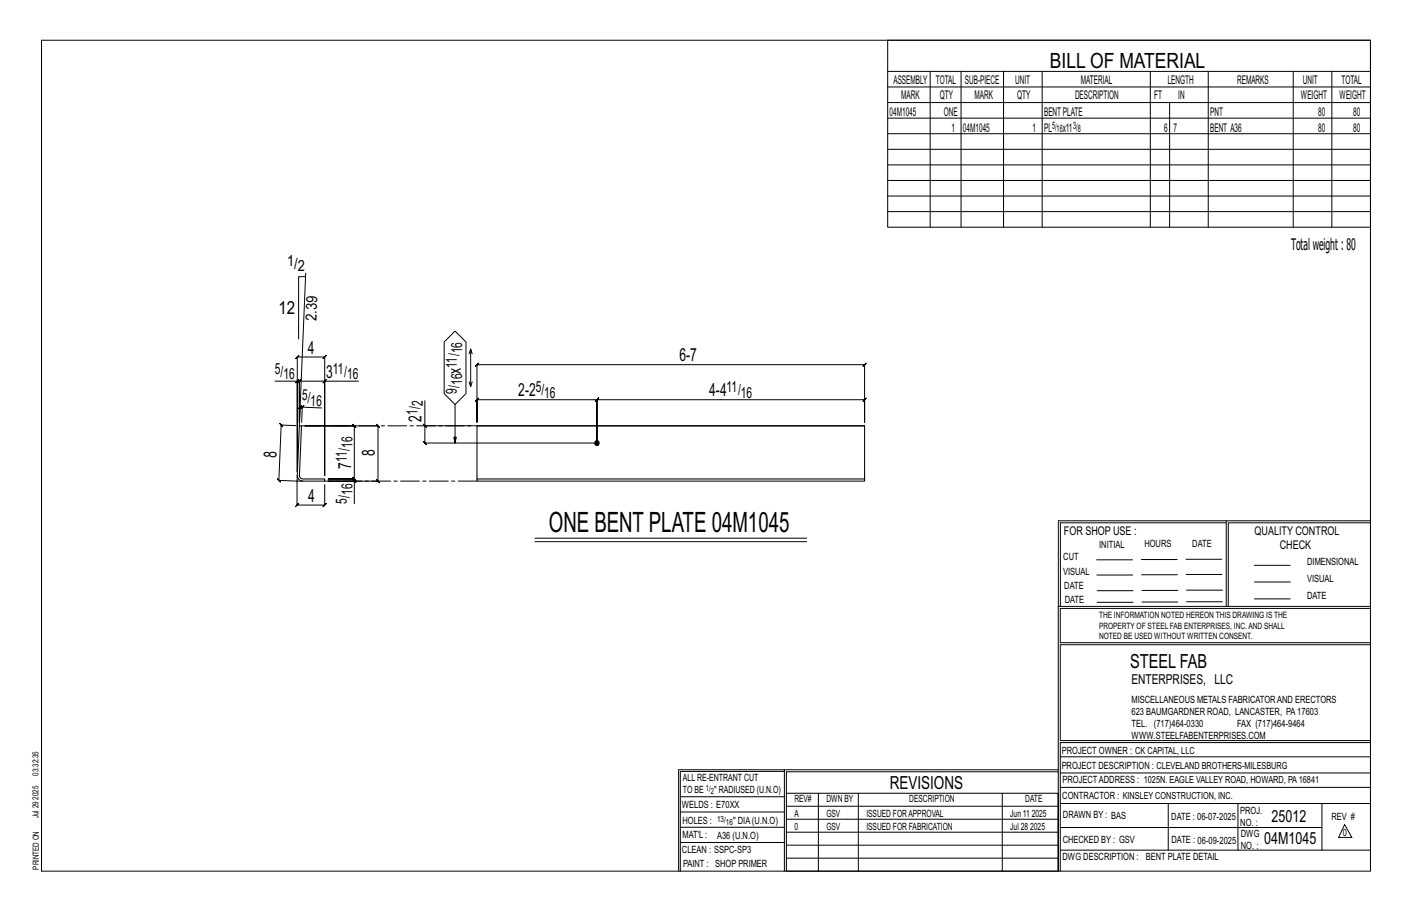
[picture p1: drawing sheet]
<svg xmlns="http://www.w3.org/2000/svg" width="432mm" height="279mm" viewBox="0 0 432 279" stroke-linecap="round" stroke-linejoin="round" font-family="sans-serif">
<defs><g id="words">
<text font-size="8.6" x="167.8" y="162.6">ONE BENT PLATE 04M1045</text>
<text font-size="6.4" x="321.1" y="20.7">BILL OF MATERIAL</text>
<text font-size="5.9" x="345.6" y="204.1">STEEL FAB</text>
<g font-size="5.5">
<text x="85.1" y="95.9">12</text>
<text x="94.2" y="108.1">4</text>
<text x="207.8" y="110.5">6-7</text>
<text x="99.7" y="115.5">3</text>
<text x="140.9" y="114.2" transform="rotate(-90 140.9 114.2)">x</text>
<text x="158.5" y="121.2">2-2</text>
<text x="216.9" y="121.2">4-4</text>
<text x="128.9" y="128.9" transform="rotate(-90 128.9 128.9)">2</text>
<text x="84.6" y="140" transform="rotate(-88 84.6 140)">8</text>
<text x="107.4" y="143.4" transform="rotate(-90 107.4 143.4)">7</text>
<text x="114.6" y="139.5" transform="rotate(-90 114.6 139.5)">8</text>
<text x="94.2" y="153.4">4</text>
<text x="272.2" y="241.1">REVISIONS</text>
</g>
<g font-size="5.1">
<text x="388.9" y="251.3">25012</text>
<text x="386.6" y="258.1">04M1045</text>
</g>
<text font-size="4.9" x="394.8" y="76.4">Totalweight : 80</text>
<g font-size="4.7">
<text x="87.8" y="81.3">1/</text>
<text x="91.1" y="82.9">2</text>
<text x="96.7" y="98.1" transform="rotate(-88 96.7 98.1)">2.39</text>
<text x="139.7" y="112.4" transform="rotate(-90 139.7 112.4)">11/</text>
<text x="141.4" y="108" transform="rotate(-90 141.4 108)">16</text>
<text x="84.1" y="114.3">5/</text>
<text x="86.7" y="115.9">16</text>
<text x="101.8" y="114.3">11/</text>
<text x="106.1" y="115.9">16</text>
<text x="141.4" y="117.7" transform="rotate(-90 141.4 117.7)">16</text>
<text x="163.8" y="120">5/</text>
<text x="222.2" y="120">11/</text>
<text x="92.3" y="122.2" transform="rotate(2 92.3 122.2)">5/</text>
<text x="94.9" y="124" transform="rotate(2 94.9 124)">16</text>
<text x="129.4" y="124.2" transform="rotate(-90 129.4 124.2)">2</text>
<text x="139.7" y="120.3" transform="rotate(-90 139.7 120.3)">9/</text>
<text x="166.4" y="121.6">16</text>
<text x="226.6" y="121.6">16</text>
<text x="127.7" y="126.9" transform="rotate(-90 127.7 126.9)">1/</text>
<text x="107.8" y="137" transform="rotate(-90 107.8 137)">16</text>
<text x="106.1" y="141.3" transform="rotate(-90 106.1 141.3)">11/</text>
<text x="106.1" y="154" transform="rotate(-90 106.1 154)">5/</text>
<text x="107.8" y="151.3" transform="rotate(-90 107.8 151.3)">16</text>
</g>
<text font-size="4.2" x="346" y="209.1">ENTERPRISES, LLC</text>
<g font-size="3.7">
<text x="273.2" y="25.6">ASSEMBLY</text>
<text x="286.2" y="25.6">TOTAL</text>
<text x="295.1" y="25.6">SUB-PIECE</text>
<text x="310.4" y="25.6">UNIT</text>
<text x="330.5" y="25.6">MATERIAL</text>
<text x="357.1" y="25.6">LENGTH</text>
<text x="378.3" y="25.6">REMARKS</text>
<text x="398.4" y="25.6">UNIT</text>
<text x="410.2" y="25.6">TOTAL</text>
<text x="272.1" y="35.5">04M1045</text>
<text x="275.6" y="30.4">MARK</text>
<text x="287.4" y="30.4">QTY</text>
<text x="288.6" y="35.5">ONE</text>
<text x="298" y="30.4">MARK</text>
<text x="311" y="30.4">QTY</text>
<text x="319.3" y="35.5">BENTPLATE</text>
<text x="328.7" y="30.4">DESCRIPTION</text>
<text x="353" y="30.4">FT</text>
<text x="360.3" y="30.4">IN</text>
<text x="370.1" y="35.5">PNT</text>
<text x="397.8" y="30.4">WEIGHT</text>
<text x="403.2" y="35.5">80</text>
<text x="409.6" y="30.4">WEIGHT</text>
<text x="413.8" y="35.5">80</text>
<text x="290.9" y="40.2">1</text>
<text x="294.5" y="40.2">04M1045</text>
<text x="315.8" y="40.2">1</text>
<text x="319.3" y="40.2">PL</text>
<text x="325" y="40.2">x11</text>
<text x="356" y="40.2">6</text>
<text x="358.9" y="40.2">7</text>
<text x="370.1" y="40.2">BENT A36</text>
<text x="403.2" y="40.2">80</text>
<text x="413.8" y="40.2">80</text>
<text x="325.3" y="163.4">FOR SHOP USE :</text>
<text x="383.7" y="163.4">QUALITY CONTROL</text>
<text x="391.4" y="167.8">CHECK</text>
</g>
<g font-size="3.1">
<text x="321.7" y="39.4">5/</text>
<text x="323.1" y="40.5">16</text>
<text x="328.2" y="39.4">3/</text>
<text x="329.6" y="40.5">8</text>
<text x="336.2" y="167.4">INITIAL</text>
<text x="350" y="167.1">HOURS</text>
<text x="364.6" y="167.2">DATE</text>
<text x="325.2" y="171.3">CUT</text>
<text x="399.8" y="172.8">DIMENSIONAL</text>
<text x="325.1" y="175.8">VISUAL</text>
<text x="399.8" y="177.9">VISUAL</text>
<text x="325.5" y="180">DATE</text>
<text x="325.7" y="184.4">DATE</text>
<text x="399.8" y="183.1">DATE</text>
<text x="346" y="215">MISCELLANEOUS METALS FABRICATORAND ERECTORS</text>
<text x="346" y="218.6">623 BAUMGARDNER ROAD, LANCASTER, PA17603</text>
<text x="346" y="225.8">WWW.STEELFABENTERPRISES.COM</text>
<text x="346" y="222.2">TEL. (717)464-0330</text>
<text x="378.3" y="222.2">FAX (717)464-9464</text>
<text x="324.7" y="230.5">PROJECT OWNER : CK CAPITAL, LLC</text>
<text x="208.8" y="238.8">ALL RE-ENTRANT CUT</text>
<text x="324.7" y="235.1">PROJECT DESCRIPTION : CLEVELAND BROTHERS-MILESBURG</text>
<text x="324.9" y="239.5">PROJECTADDRESS : 1025N. EAGLE VALLEY ROAD, HOWARD, PA16841</text>
<text x="208.8" y="242.5">TO BE</text>
<text x="218.4" y="242.5">&quot; RADIUSED (U.N.O)</text>
<text x="242.9" y="245.3">REV#</text>
<text x="252.7" y="245.3">DWN BY</text>
<text x="278.1" y="245.3">DESCRIPTION</text>
<text x="313.5" y="245.3">DATE</text>
<text x="324.9" y="244.2">CONTRACTOR : KINSLEY CONSTRUCTION, INC.</text>
<text x="208.5" y="247">WELDS : E70XX</text>
<text x="208.7" y="251.7">HOLES :</text>
<text x="224.2" y="251.8">&quot; DIA(U.N.O)</text>
<text x="242.9" y="249.9">A</text>
<text x="252.7" y="249.9">GSV</text>
<text x="264.9" y="249.9">ISSUED FORAPPROVAL</text>
<text x="309" y="249.9">Jun 11</text>
<text x="315.5" y="249.9">2025</text>
<text x="325.1" y="250">DRAWN BY : BAS</text>
<text x="358.2" y="250.5">DATE : 06-07-2025</text>
<text x="379.3" y="248.9">PROJ.</text>
<text x="407.2" y="250.5">REV #</text>
<text x="208.7" y="256.3">MAT'L :</text>
<text x="219.3" y="256.4">A36 (U.N.O)</text>
<text x="242.9" y="253.8">0</text>
<text x="252.7" y="253.8">GSV</text>
<text x="264.9" y="253.8">ISSUED FOR FABRICATION</text>
<text x="309" y="253.8">Jul 28</text>
<text x="315" y="253.8">2025</text>
<text x="325" y="257.6">CHECKED BY : GSV</text>
<text x="358.3" y="257.7">DATE : 06-09-2025</text>
<text x="379.3" y="252.5">NO. :</text>
<text x="379.5" y="255.9">DWG</text>
<text x="410.6" y="255.5">0</text>
<text x="208.6" y="260.7">CLEAN : SSPC-SP3</text>
<text x="324.9" y="262.9">DWG DESCRIPTION :</text>
<text x="350.4" y="263">BENT PLATE DETAIL</text>
<text x="379.5" y="259.5">NO. :</text>
<text x="208.9" y="265">PAINT : SHOP PRIMER</text>
</g>
<g font-size="2.7">
<text x="336.1" y="189">THE INFORMATION NOTED HEREON THIS DRAWING IS THE</text>
<text x="336.1" y="195.4">NOTED BE USED WITHOUT WRITTEN CONSENT.</text>
<text x="336.1" y="192.2">PROPERTY OF STEEL FAB ENTERPRISES, INC.AND SHALL</text>
</g>
<g font-size="2.6">
<text x="215.9" y="241.8">1/</text>
<text x="217.4" y="242.7">2</text>
<text x="219.3" y="251.1">13/</text>
<text x="222" y="252.1">16</text>
</g>
<g font-size="2.5">
<text x="11.7" y="237.1" transform="rotate(-90 11.7 237.1)">03:32:35</text>
<text x="11.8" y="244.4" transform="rotate(-90 11.8 244.4)">2025</text>
<text x="11.8" y="250.1" transform="rotate(-90 11.8 250.1)">Jul 29</text>
<text x="11.9" y="265.8" transform="rotate(-90 11.9 265.8)">PRINTED ON</text>
</g>
</g></defs>
<g fill="none" stroke="#000" stroke-width=".31">
<path d="M12.7 12.3h406.4v254h-406.4zM271.5 12.3h147.6v57.2h-147.6zM271.5 21.8h147.6M271.5 26.6h147.6M271.5 31.4h147.6M271.5 36.1h147.6M284.5 21.8v47.7M293.9 21.8v47.7M306.9 21.8v47.7M318.7 21.8v47.7M351.8 21.8v47.7M357.7 31.4v38.1"/>
<path d="M369.5 21.8v47.7M395.5 21.8v47.7M407.3 21.8v47.7M271.5 40.9h147.6M271.5 45.6h147.6M271.5 50.4h147.6M271.5 55.2h147.6M271.5 59.9h147.6M271.5 64.7h147.6M93.4 84.6h-2.1v19M93.5 83.5l-2 46.7M84.1 116.5h6.8v27.7v-35.1l-.5 .5 1-1-.5 .5h8.4l-.5 .5 1-1-.5 .5v36.3v-28.9h10.3"/>
<path d="M90.9 116.5h.6l-.5 .5 1-1-.5 .5v12.6v-12.6l-.5 .5 1-1-.5 .5h7.8M91.4 116l-1 1zM99.3 116.5l.5-.5-1 1zM135.8 104.5l3.4-3.3 3.3 3.3v15.8l-3.3 3.4-3.4-3.4zM143.5 116.7l.4 1.4 .5-1.4M143.9 106.7l-.4 1.4M144.4 108.1l-.5-1.4v11.4M145.9 111.5l-.5 .5 1-1-.5 .5h118.5l-.5 .5 1-1-.5 .5v17.6v-6.9l.5-.5-1 1 .5-.5h-81.8l.5-.5-1 1 .5-.5v13.2v-13.2l.5-.5-1 1 .5-.5h-36.7l.5-.5-1 1 .5-.5v6.9zM90.5 130.1l-4.5-.2-.5-.5 1 1-.5-.5-.7 16.9-.5-.5 1 1.1-.5-.6 5.5 .3v7.3l-.5 .5 1-1-.5 .5h8.5l-.5 .5 1-1-.5 .5v-6.3M91.9 124.9l1.1-.9zM92.4 124.5l-.6-.1 .5-.4-1 .9 .5-.5-.2 4.7M98.3 124.7l-5.9-.2-.2 4.6"/>
<path d="M129.4 129.7l1 1zM129.9 122.5v7.7h14.9M129.9 130.2v5.2l-.5-.5 1 1-.5-.5h52.7M139.2 123.7v11.7l-.4-1.7h.7l-.3 1.7M107.8 146.6l1 1zM108.3 147.1v-.7l.5 .5-1-1 .5 .5h-7.9h7.9l.5 .5-1-1 .5 .5v-16.2l.5 .5-1-1 .5 .5h-15h22.3l-.5-.5 1 1-.5-.5v16.9l-.5-.5 1 1-.5-.5h-15.2h7.9v6.9M375 159.8h-50.7v25.6M375 159.2h-51.3l-.1 107.1M419.1 159.2h-44.1v26.2M419.1 159.8h-43.5v25.6M163.6 164.5h83.1M163.6 165.6h83.1"/>
<path d="M335.4 171.1h10.9M335.4 175.8h11M349 171h11M349.1 175.7h11M362.7 171h10.9M362.7 175.6h11M383.6 172.8h11M383.6 177.9h11M323.7 185.4h95.4M335.5 184.1h11M335.5 180.6h11M349.2 184h11"/>
<path d="M349.2 180.5h11M362.9 180.4h10.9M362.9 184h10.9M383.6 183.1h11M419.1 186h-94.9v10.5h94.9M419.1 197.1h-94.9v29.3h94.9v.6h-94.9v39.3M239.9 235.8h-31.9v30.5M239.9 235.3h-32.4v31M323.6 235.3h-83.7v31M323.6 235.9h-83.1v6.6M324.2 236.3h94.9M324.2 231.4h94.9"/>
<path d="M208 252.9h31.9M208 257.5h31.9M208 243.6h31.9M208 248.2h31.9M240.5 242.5h83.1v23.8h-83.1zM240.5 258.4h83.1M240.5 254.4h83.1M240.5 250.4h83.1M240.5 246.5h83.1M250.3 242.5v23.8M262.5 242.5v23.8M306.5 242.5v23.8"/>
<path d="M324.2 253h80.1M324.2 245.6h94.9M324.2 259.9h94.9M324.2 240.7h94.9M357.3 245.6v14.3M378.6 245.6v14.3M404.3 245.6v14.3M411.2 252.1l2.2 3.9h-4zM240.5 262.3h83.1"/>
</g>
<circle cx="182.5" cy="135.5" r=".68" fill="#000" stroke="#000" stroke-width=".31"/>
<path d="M91.5 130.2h.7l-.5 15.7 .9 .5h6.7v.7h-6.7a1.72 1.72 0 0 1-1.7-1.8zM145.9 130.2h118.5M145.9 146.4h118.5v.7h-118.5zM145.9 146.4v-16.2h118.5v16.2" fill="none" stroke="#000" stroke-width=".32"/>
<path d="M182 135.3a.6 .6 0 0 1 .6-.6 .6 .6 0 0 1 .5 .6M183.1 135.6a.6 .6 0 0 1-.5 .6 .6 .6 0 0 1-.6-.6" fill="none" stroke="#000" stroke-width=".31" stroke-dasharray="2 1.4"/>
<path d="M92.2 130.2h53.7M92.6 147.1h-1.8l.1-1.8M145.9 147.1h-46.6" fill="none" stroke="#000" stroke-width=".31" stroke-dasharray="5.8 1 1 1"/>
<use href="#words"/>
</svg>
